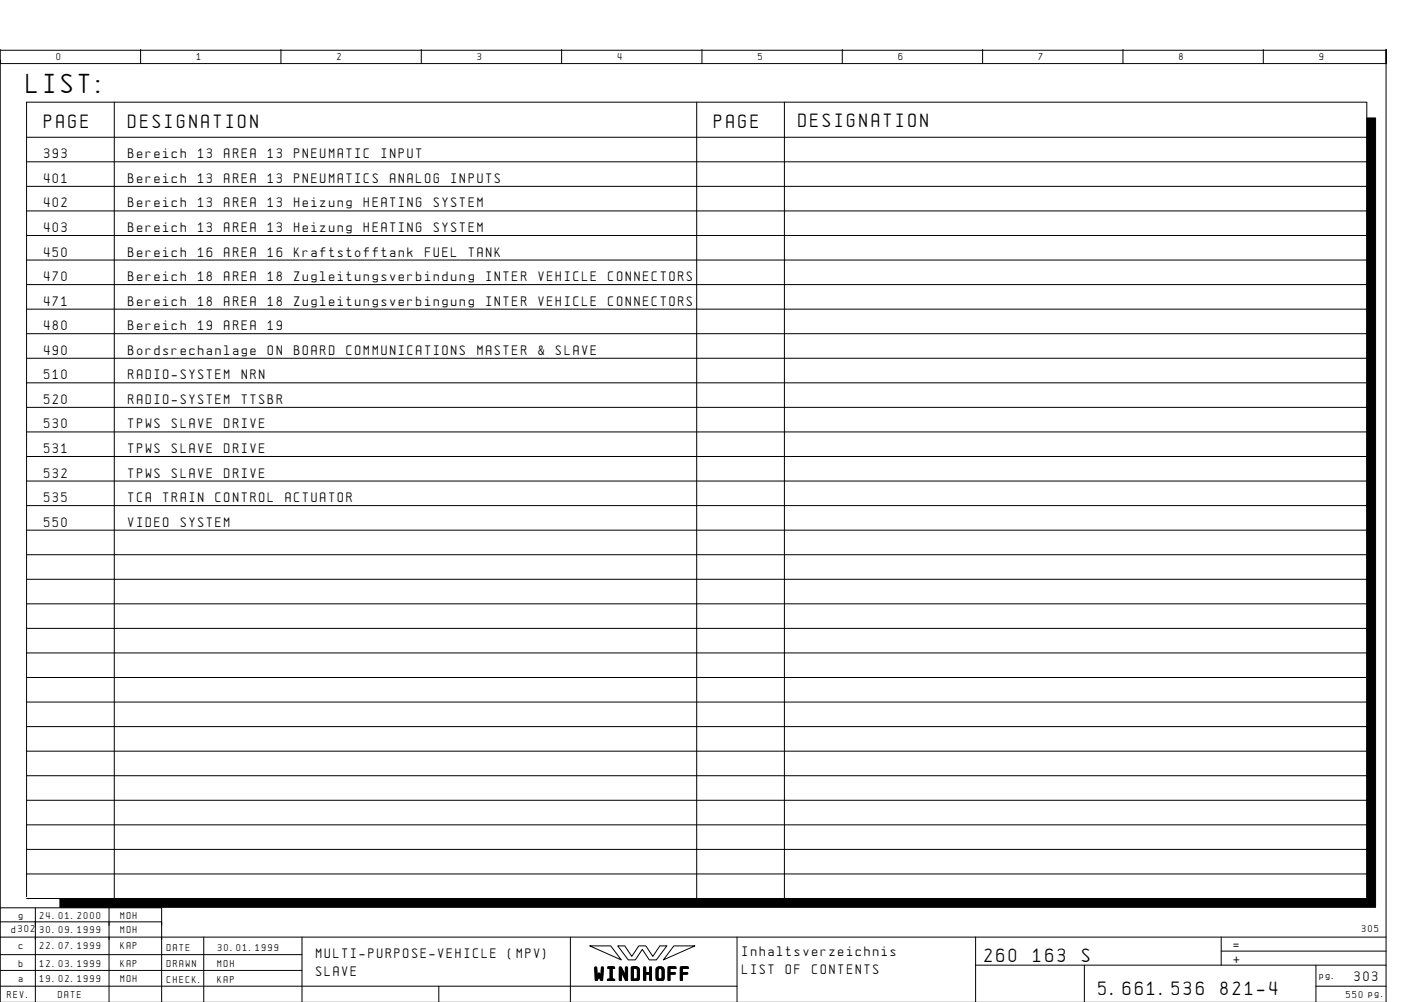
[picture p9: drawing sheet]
<svg xmlns="http://www.w3.org/2000/svg" width="399mm" height="286mm" viewBox="0 0 399 286" stroke-linecap="round" stroke-linejoin="round" font-family="sans-serif">
<defs><g id="words">
<text font-size="6.2" x="7.6" y="26.6">LIST:</text>
<g font-size="4.4">
<text x="12.6" y="36.6">PAGE</text>
<text x="36.6" y="36.6">DESIGNATION</text>
<text x="203.6" y="36.6">PAGE</text>
<text x="227.6" y="36.1">DESIGNATION</text>
<text x="280.6" y="274.1">260</text>
<text x="294.5" y="274.1">163</text>
<text x="308.4" y="274.1">S</text>
<text x="169.5" y="279.3">WINDHOFF</text>
<text x="313.1" y="283.6">5.661.536</text>
<text x="347.9" y="283.6">821-4</text>
</g>
<g font-size="3.1">
<text x="12.6" y="45.1">393</text>
<text x="36.6" y="45.1">Bereich</text>
<text x="56.5" y="45.1">13</text>
<text x="63.9" y="45.1">AREA</text>
<text x="76.4" y="45.1">13</text>
<text x="83.8" y="45.1">PNEUMATIC</text>
<text x="108.7" y="45.1">INPUT</text>
<text x="12.6" y="52.1">401</text>
<text x="36.6" y="52.1">Bereich</text>
<text x="56.5" y="52.1">13</text>
<text x="63.9" y="52.1">AREA</text>
<text x="76.4" y="52.1">13</text>
<text x="83.8" y="52.1">PNEUMATICS</text>
<text x="111.2" y="52.1">ANALOG</text>
<text x="128.6" y="52.1">INPUTS</text>
<text x="12.6" y="59.1">402</text>
<text x="36.6" y="59.1">Bereich</text>
<text x="56.5" y="59.1">13</text>
<text x="63.9" y="59.1">AREA</text>
<text x="76.4" y="59.1">13</text>
<text x="83.8" y="59.1">Heizung</text>
<text x="103.7" y="59.1">HEATING</text>
<text x="123.6" y="59.1">SYSTEM</text>
<text x="12.6" y="66.1">403</text>
<text x="36.6" y="66.1">Bereich</text>
<text x="56.5" y="66.1">13</text>
<text x="63.9" y="66.1">AREA</text>
<text x="76.4" y="66.1">13</text>
<text x="83.8" y="66.1">Heizung</text>
<text x="103.7" y="66.1">HEATING</text>
<text x="123.6" y="66.1">SYSTEM</text>
<text x="12.6" y="73.1">450</text>
<text x="36.6" y="73.1">Bereich</text>
<text x="56.5" y="73.1">16</text>
<text x="63.9" y="73.1">AREA</text>
<text x="76.4" y="73.1">16</text>
<text x="83.8" y="73.1">Kraftstofftank</text>
<text x="121.2" y="73.1">FUEL</text>
<text x="133.6" y="73.1">TANK</text>
<text x="12.6" y="80.1">470</text>
<text x="36.6" y="80.1">Bereich</text>
<text x="56.5" y="80.1">18</text>
<text x="63.9" y="80.1">AREA</text>
<text x="76.4" y="80.1">18</text>
<text x="83.8" y="80.1">Zugleitungsverbindung</text>
<text x="138.6" y="80.1">INTER</text>
<text x="153.5" y="80.1">VEHICLE</text>
<text x="173.4" y="80.1">CONNECTORS</text>
<text x="12.6" y="87.1">471</text>
<text x="36.6" y="87.1">Bereich</text>
<text x="56.5" y="87.1">18</text>
<text x="63.9" y="87.1">AREA</text>
<text x="76.4" y="87.1">18</text>
<text x="83.8" y="87.1">Zugleitungsverbingung</text>
<text x="138.6" y="87.1">INTER</text>
<text x="153.5" y="87.1">VEHICLE</text>
<text x="173.4" y="87.1">CONNECTORS</text>
<text x="12.6" y="94.1">480</text>
<text x="36.6" y="94.1">Bereich</text>
<text x="56.5" y="94.1">19</text>
<text x="63.9" y="94.1">AREA</text>
<text x="76.4" y="94.1">19</text>
<text x="12.6" y="101.1">490</text>
<text x="36.6" y="101.1">Bordsrechanlage</text>
<text x="76.4" y="101.1">ON</text>
<text x="83.8" y="101.1">BOARD</text>
<text x="98.8" y="101.1">COMMUNICATIONS</text>
<text x="136.1" y="101.1">MASTER</text>
<text x="153.5" y="101.1">&amp;</text>
<text x="158.5" y="101.1">SLAVE</text>
<text x="12.6" y="108.1">510</text>
<text x="36.6" y="108.1">RADIO-SYSTEM</text>
<text x="68.9" y="108.1">NRN</text>
<text x="12.6" y="115.1">520</text>
<text x="36.6" y="115.1">RADIO-SYSTEM</text>
<text x="68.9" y="115.1">TTSBR</text>
<text x="12.6" y="122.1">530</text>
<text x="36.6" y="122.1">TPWS</text>
<text x="49" y="122.1">SLAVE</text>
<text x="63.9" y="122.1">DRIVE</text>
<text x="12.6" y="129.1">531</text>
<text x="36.6" y="129.1">TPWS</text>
<text x="49" y="129.1">SLAVE</text>
<text x="63.9" y="129.1">DRIVE</text>
<text x="12.6" y="136.1">532</text>
<text x="36.6" y="136.1">TPWS</text>
<text x="49" y="136.1">SLAVE</text>
<text x="63.9" y="136.1">DRIVE</text>
<text x="12.6" y="143.1">535</text>
<text x="36.6" y="143.1">TCA</text>
<text x="46.5" y="143.1">TRAIN</text>
<text x="61.5" y="143.1">CONTROL</text>
<text x="81.4" y="143.1">ACTUATOR</text>
<text x="12.6" y="150.1">550</text>
<text x="36.6" y="150.1">VIDEO</text>
<text x="51.5" y="150.1">SYSTEM</text>
<text x="90.1" y="273.1">MULTI-PURPOSE-VEHICLE</text>
<text x="144.8" y="273.1">(MPV)</text>
<text x="211.6" y="272.6">Inhaltsverzeichnis</text>
<text x="351.6" y="270.6">=</text>
<text x="351.6" y="274.6">+</text>
<text x="90.1" y="278.1">SLAVE</text>
<text x="211.6" y="277.6">LIST</text>
<text x="224" y="277.6">OF</text>
<text x="231.5" y="277.6">CONTENTS</text>
<text x="386.1" y="279.6">303</text>
</g>
<g font-size="2.3">
<text x="16.1" y="17.1">0</text>
<text x="56.1" y="17.1">1</text>
<text x="96.1" y="17.1">2</text>
<text x="136.1" y="17.1">3</text>
<text x="176.1" y="17.1">4</text>
<text x="216.1" y="17.1">5</text>
<text x="256.1" y="17.1">6</text>
<text x="296.1" y="17.1">7</text>
<text x="336.1" y="17.1">8</text>
<text x="376.1" y="17.1">9</text>
<text x="5.3" y="262">g</text>
<text x="11.4" y="262">24.01.2000</text>
<text x="34.3" y="262">MOH</text>
<text x="3.3" y="266.1">d302</text>
<text x="11.4" y="266">30.09.1999</text>
<text x="34.3" y="266">MOH</text>
<text x="388.2" y="265.6">305</text>
<text x="5.3" y="270.6">c</text>
<text x="5.3" y="275.5">b</text>
<text x="11.4" y="270.5">22.07.1999</text>
<text x="11.4" y="275.5">12.03.1999</text>
<text x="34.3" y="270.5">KAP</text>
<text x="34.3" y="275.5">KAP</text>
<text x="47.6" y="271.1">DATE</text>
<text x="47.6" y="275.6">DRAWN</text>
<text x="62" y="275.6">MOH</text>
<text x="62.1" y="271.1">30.01.1999</text>
<text x="5.3" y="280">a</text>
<text x="11.4" y="280">19.02.1999</text>
<text x="34.3" y="280">MOH</text>
<text x="47.6" y="280.1">CHECK.</text>
<text x="62" y="280.1">KAP</text>
<text x="376.1" y="279.1">pg.</text>
<text x="2.1" y="284.6">REV.</text>
<text x="16.6" y="284.6">DATE</text>
<text x="383.7" y="284.6">550 pg.</text>
</g>
</g></defs>
<g fill="none" stroke="#000" stroke-width=".29">
<path d="M.1 14.1v4h395v-4v271.6M.1 17.1v250M.1 14.3h395M40.1 14.1v4M80.1 14.1v4M120.1 14.1v4M160.1 14.1v4M200.1 14.1v4M240.1 14.1v4M280.1 14.1v4M320.1 14.1v4M360.1 14.1v4"/>
<path d="M7.6 39.1h382M32.6 29.1v227M198.6 29.1v227M223.6 29.1v227M7.6 46.1h382M7.6 53.1h382M7.6 60.1h382M7.6 67.1h382M7.6 74.1h382M7.6 81.1h382M7.6 88.1h382M7.6 95.1h382"/>
<path d="M7.6 102.1h382M7.6 109.1h382M7.6 116.1h382M7.6 123.1h382M7.6 130.1h382M7.6 137.1h382M7.6 144.1h382M7.6 151.1h382M7.6 158.1h382M7.6 165.1h382M7.6 172.1h382M7.6 179.1h382"/>
<path d="M7.6 186.1h382M7.6 193.1h382M7.6 200.1h382M7.6 207.1h382M7.6 214.1h382M7.6 221.1h382M7.6 228.1h382M7.6 235.1h382M.1 258.8h46v5M7.6 256.1h382M7.6 242.1h382M7.6 249.1h382"/>
<path d="M10.1 258.8v26.8M31.1 258.8v26.8M389.6 255.6v-226.5h-382v226.5M.1 262.8h46v5M46.1 267.1v18.6M58.1 267.1v18.6M86.1 272.1h-86M86.1 276.6h-86M86.1 267.1v18.6M162.6 267.1v18.6M168.1 269.6h6l3 4zM176.1 269.6h2l2 3 2-3h2l2 3 2-3h2l-3 4h-2l-2-3-2 3h-2z"/>
<path d="M192.1 269.6h6l-9 4zM210.1 267.1v18.6M278.1 275.1h117M278.1 267.1v18.6M309.1 275.1v10.6M348.1 271.1h47M348.1 267.1v8M375.1 275.1v10.6M395.1 267.1h-395v18.6M125.1 281.1v4.6M210.1 281.1h-210M375.1 281.1h20"/>
</g>
<path d="M389.6 33.6h2.5v222.5h-2.5zM17.1 256.1h375v2.5h-375z" fill="#000" stroke="#000" stroke-width=".29"/>
<use href="#words"/>
</svg>
